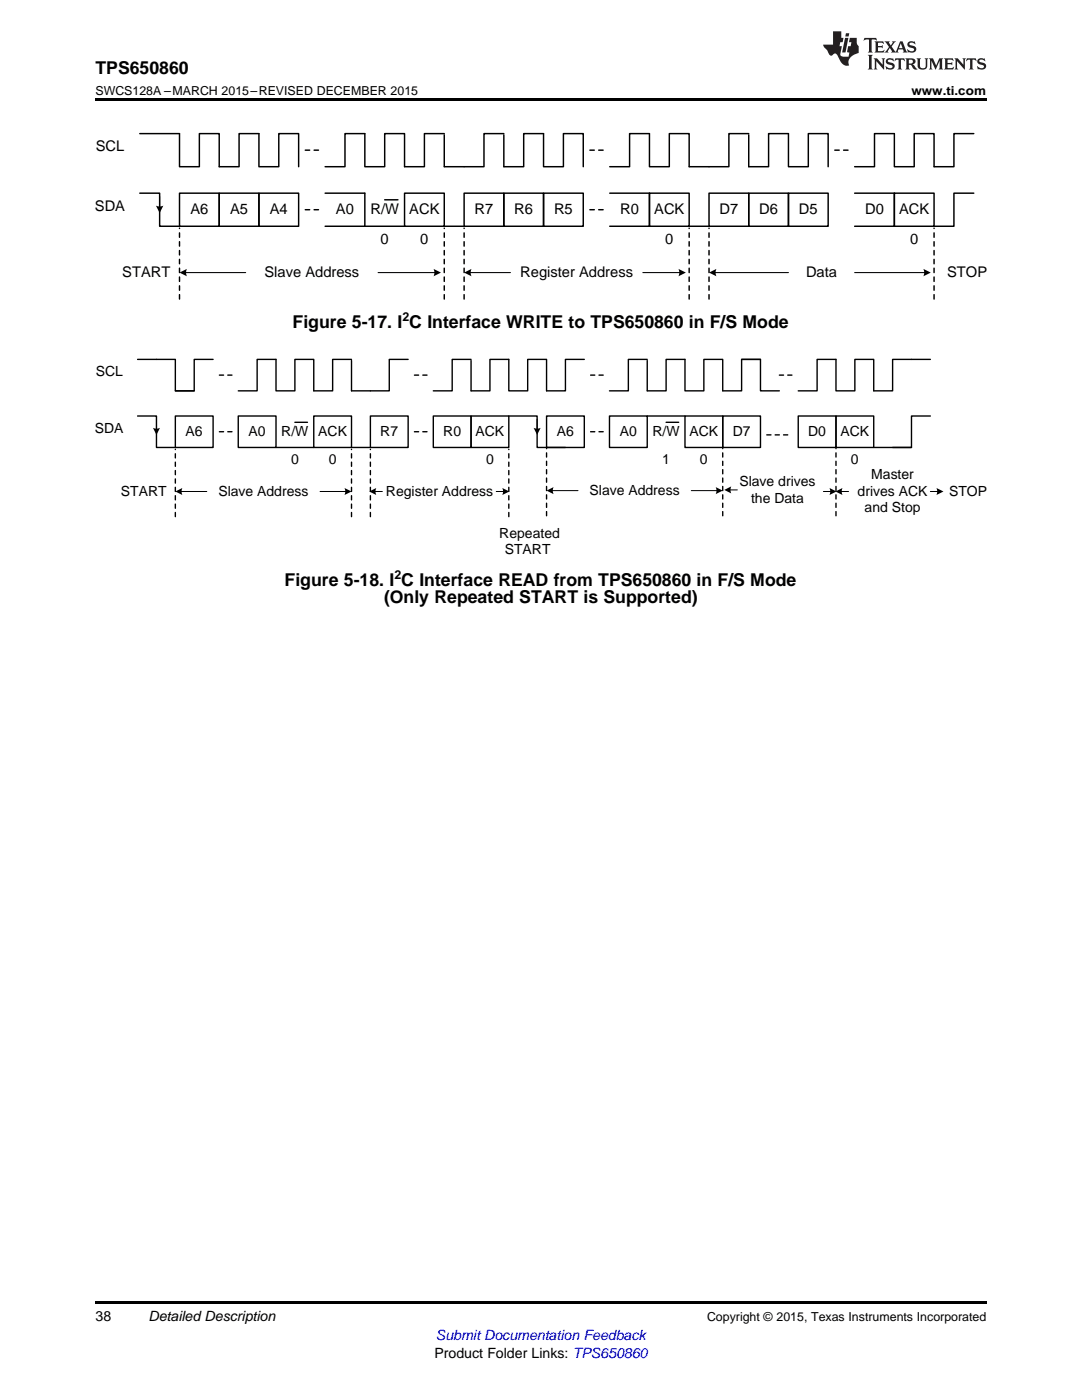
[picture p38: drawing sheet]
<svg xmlns="http://www.w3.org/2000/svg" width="216mm" height="279mm" viewBox="0 0 216 279" stroke-linecap="round" stroke-linejoin="round" font-family="sans-serif">
<defs><g id="words">
<g font-size="3.5">
<text x="19" y="14.8">TPS650860</text>
<text x="58.4" y="65.5">Figure 5-17. I C Interface WRITE to TPS650860 in F/S Mode</text>
<text x="56.8" y="116.9">Figure 5-18. I C Interface READ from TPS650860 in F/S Mode</text>
<text x="76.6" y="120.4">(Only Repeated START is Supported)</text>
</g>
<g font-size="2.9">
<text x="19.1" y="30.2">SCL</text>
<text x="18.9" y="42.1">SDA</text>
<text x="38" y="42.7">A6</text>
<text x="45.9" y="42.7">A5</text>
<text x="53.8" y="42.7">A4</text>
<text x="67" y="42.7">A0</text>
<text x="73.9" y="42.7">R/W</text>
<text x="81.7" y="42.7">ACK</text>
<text x="94.7" y="42.7">R7</text>
<text x="102.6" y="42.7">R6</text>
<text x="110.5" y="42.7">R5</text>
<text x="123.8" y="42.7">R0</text>
<text x="130.5" y="42.7">ACK</text>
<text x="143.6" y="42.7">D7</text>
<text x="151.5" y="42.7">D6</text>
<text x="159.4" y="42.7">D5</text>
<text x="172.6" y="42.7">D0</text>
<text x="179.4" y="42.7">ACK</text>
<text x="75.9" y="48.7">0</text>
<text x="83.9" y="48.7">0</text>
<text x="132.7" y="48.7">0</text>
<text x="181.6" y="48.7">0</text>
<text x="24.4" y="55.3">START</text>
<text x="52.8" y="55.3">Slave Address</text>
<text x="103.8" y="55.3">Register Address</text>
<text x="160.8" y="55.3">Data</text>
<text x="189" y="55.3">STOP</text>
</g>
<g font-size="2.8">
<text x="19.1" y="75.1">SCL</text>
<text x="18.9" y="86.4">SDA</text>
<text x="37" y="87">A6</text>
<text x="49.6" y="87">A0</text>
<text x="56.1" y="87">R/W</text>
<text x="63.5" y="87">ACK</text>
<text x="75.9" y="87">R7</text>
<text x="88.4" y="87">R0</text>
<text x="94.9" y="87">ACK</text>
<text x="111.1" y="87">A6</text>
<text x="123.7" y="87">A0</text>
<text x="130.2" y="87">R/W</text>
<text x="137.6" y="87">ACK</text>
<text x="146.2" y="87">D7</text>
<text x="161.3" y="87">D0</text>
<text x="167.7" y="87">ACK</text>
<text x="58.1" y="92.6">0</text>
<text x="65.6" y="92.6">0</text>
<text x="97" y="92.6">0</text>
<text x="132.1" y="92.6">1</text>
<text x="139.7" y="92.6">0</text>
<text x="169.8" y="92.6">0</text>
<text x="173.8" y="95.6">Master</text>
<text x="24.1" y="98.9">START</text>
<text x="43.6" y="98.9">Slave Address</text>
<text x="77" y="98.9">Register Address</text>
<text x="117.6" y="98.8">Slave Address</text>
<text x="147.5" y="97.1">Slave drives</text>
<text x="149.9" y="100.4">the Data</text>
<text x="171.1" y="98.9">drives ACK</text>
<text x="189.4" y="98.9">STOP</text>
<text x="99.6" y="107.3">Repeated</text>
<text x="172.5" y="102.3">and Stop</text>
<text x="100.7" y="110.6">START</text>
<text x="19" y="263.6">38</text>
<text x="29.6" y="263.6">Detailed Description</text>
<text x="86.7" y="270.9">Product Folder Links: TPS650860</text>
</g>
<text font-size="2.8" fill="#00f" x="87" y="267.4">Submit Documentation Feedback</text>
<g font-size="2.5">
<text x="19" y="19">SWCS128A –MARCH 2015–REVISED DECEMBER 2015</text>
<text x="181.9" y="19">www.ti.com</text>
<text x="80.3" y="64.1">2</text>
<text x="78.7" y="115.5">2</text>
<text x="141.1" y="263.6">Copyright © 2015, Texas Instruments Incorporated</text>
</g>
</g></defs>
<path d="M19 19.5h177.8v.5h-177.8zM19 259.7h177.8v.5h-177.8z" fill="#000"/>
<g fill="none" stroke="#000" stroke-width=".28">
<path d="M27.5 71.7h7.5v6.3h3.8M42.5 71.7h-3.7v6.3h-3.8M70.1 71.7h-3.7v6.3h-3.8v-6.3h-3.8v6.3h-3.7v-6.3h-3.8v6.3h-3.8M81.4 71.7h-3.7v6.3h-7.6v-6M94 71.7h-3.8v6.3h-3.7M116.6 71.7h-3.8v6.3h-3.7v-6.3h-3.8v6.3h-3.8v-6.3h-3.7v6.3h-3.8v-6M129.1 71.7h-3.7v6.3h-3.8M148 71.7h3.7v6.3h3.8M151.7 71.7h-3.7v6.3h-3.8v-6.3h-3.8v6.3h-3.7v-6.3h-3.8v6.3h-3.8v-6M185.6 71.7h-7.5v6.3h-3.8v-6.3h-3.7v6.3h-3.8v-6.3h-3.8v6.3h-3.7M27.5 83h3.7v6.3h3.8M35 83h7.5v6.3h-7.5z"/>
<path d="M47.5 83h7.6v6.3h-7.6zM55.1 89.3h7.5M58.8 84.3h2.6M62.6 83h7.5v6.3h-7.5zM70.1 89.3h3.8M73.9 83h7.5v6.3h-7.5zM86.5 83h7.5v6.3h-7.5zM94 83h7.5v6.3h-7.5zM101.5 83h5.7v6.3h5.6M109.1 83h7.5v6.3h-7.5zM121.6 83h7.5v6.3h-7.5zM129.1 83h7.6"/>
<path d="M132.9 84.3h2.5M136.7 83h7.5v6.3h-7.5zM144.2 83h7.5v6.3h-7.5zM159.3 83h7.5v6.3h-7.5zM166.8 83h7.5v6.3h-7.5zM174.3 89.3h7.6M185.6 83h-3.7v6.3h-3.8"/>
</g>
<g fill="none" stroke="#000" stroke-width=".28" stroke-dasharray=".8 .8">
<path d="M43.8 74.9h2.5M82.7 74.9h2.5M117.8 74.9h2.6M155.5 74.9h2.5M43.8 86.2h2.5M82.7 86.2h2.5M117.8 86.2h2.6M153 86.8h5M35 103.1v-13.4M70.1 103.1v-13.4M73.9 103.1v-13.4M101.5 103.1v-13.4"/>
<path d="M109.1 102.9v-13.4M144.2 102.9v-13.4M166.8 102.9v-13.4"/>
</g>
<path d="M31.2 83.7v2M36.1 98.1h5.2M63.9 98.1h5.2M74.7 98.1h1.6M99 98.1h1.6M107.2 83.7v2M110.1 97.9h5.2M137.9 97.9h5.2M145.6 97.8h1.5M164.3 98.1h1.5M167.8 98.1h1.5M185.6 98.1h1.6" fill="none" stroke="#000" stroke-width=".2"/>
<g fill="#000">
<path d="M31.1 41a1.66 1.66 0 0 0 1.5 0l-.7 1.5z" fill-rule="evenodd"/>
<path d="M35.8 54.4l1.5-.7a1.65 1.65 0 0 0 0 1.4z" fill-rule="evenodd"/>
<path d="M86.5 53.7l1.5 .7-1.5 .7a1.65 1.65 0 0 0 0-1.4z" fill-rule="evenodd"/>
<path d="M92.6 54.4l1.5-.7a1.65 1.65 0 0 0 0 1.4z" fill-rule="evenodd"/>
<path d="M135.4 53.7l1.5 .7-1.5 .7a1.65 1.65 0 0 0 0-1.4z" fill-rule="evenodd"/>
<path d="M141.5 54.4l1.5-.7a1.65 1.65 0 0 0 0 1.4z" fill-rule="evenodd"/>
<path d="M184.2 53.7l1.5 .7-1.5 .7a1.65 1.65 0 0 0 0-1.4z" fill-rule="evenodd"/>
<path d="M30.5 85.4a1.58 1.58 0 0 0 1.4 0l-.7 1.4z" fill-rule="evenodd"/>
<path d="M35 98.1l1.4-.7a1.58 1.58 0 0 0 0 1.4z" fill-rule="evenodd"/>
<path d="M68.7 97.4l1.4 .7-1.4 .7a1.58 1.58 0 0 0 0-1.4z" fill-rule="evenodd"/>
<path d="M73.7 98.1l1.4-.7a1.58 1.58 0 0 0 0 1.4z" fill-rule="evenodd"/>
<path d="M100.2 97.4l1.4 .7-1.4 .7a1.58 1.58 0 0 0 0-1.4z" fill-rule="evenodd"/>
<path d="M106.5 85.4a1.58 1.58 0 0 0 1.4 0l-.7 1.4z" fill-rule="evenodd"/>
<path d="M109.1 97.9l1.4-.7a1.58 1.58 0 0 0 0 1.4z" fill-rule="evenodd"/>
<path d="M142.8 97.2l1.4 .7-1.4 .7a1.58 1.58 0 0 0 0-1.4z" fill-rule="evenodd"/>
<path d="M144.5 97.8l1.4-.7a1.58 1.58 0 0 0 0 1.4z" fill-rule="evenodd"/>
<path d="M166.7 98.1l1.4-.7a1.58 1.58 0 0 0 0 1.4z" fill-rule="evenodd"/>
<path d="M165.5 97.4l1.4 .7-1.4 .7a1.58 1.58 0 0 0 0-1.4z" fill-rule="evenodd"/>
<path d="M186.8 97.4l1.5 .7-1.5 .7a1.58 1.58 0 0 0 0-1.4z" fill-rule="evenodd"/>
</g>
<g fill="none" stroke="#000" stroke-width=".29">
<path d="M27.9 26.7h7.9v6.6h4v-6.6h3.9v6.6h4v-6.6h4v6.6h3.9v-6.6h4v6.6M27.9 38.6h4v6.6h3.9M35.8 38.6h7.9v6.6h-7.9zM43.7 38.6h8v6.6h-8zM51.7 38.6h7.9v6.6h-7.9zM64.9 38.6h7.9v6.6h-7.9M76.8 39.9h2.6M80.7 38.6h7.9v6.6h-7.9zM88.6 26.7h-3.9v6.6h-4v-6.6h-3.9v6.6h-4v-6.6h-4v6.6h-3.9M92.6 38.6h7.9v6.6h-7.9zM100.5 38.6h8v6.6h-8zM100.5 26.9v6.4h4v-6.6h4v6.6h3.9v-6.6h4v6.6"/>
<path d="M100.5 26.7h-3.9v6.6h-8v-6.4M108.5 38.6h7.9v6.6h-7.9zM121.7 38.6h7.9v6.6h-7.9M129.6 38.6h7.9v6.6h-7.9zM141.5 38.6h7.9v6.6h-7.9zM149.4 38.6h7.9v6.6h-7.9zM149.4 26.7h-4v6.6h-7.9v-6.6h-3.9v6.6h-4v-6.6h-4v6.6h-3.9M149.4 26.9v6.4h4v-6.6h3.9v6.6h4v-6.6h4v6.6M157.3 38.6h8v6.6h-8zM170.5 38.6h8v6.6h-8M178.5 38.6h7.9v6.6h-7.9zM194.3 26.7h-4v6.6h-3.9v-6.6h-4v6.6h-3.9v-6.6h-4v6.6h-4"/>
<path d="M194.3 38.6h-4v6.6h-3.9M72.8 45.2h7.9M88.6 45.2h4M137.5 45.2h4"/>
</g>
<path d="M60.9 30h2.7M117.7 30h2.6M166.6 30h2.6M35.8 59.7v-14.2M60.9 41.9h2.7M88.6 59.7v-14.2M92.6 59.7v-14.2M117.7 41.9h2.6M137.5 59.7v-14.2M141.5 59.7v-14.2M186.4 59.7v-14.2" fill="none" stroke="#000" stroke-width=".29" stroke-dasharray=".9 .9"/>
<path d="M31.9 39.2v2.2M36.9 54.4h12.1M75.4 54.4h11.5M93.7 54.4h8.2M128.3 54.4h7.4M142.6 54.4h14.7M170.5 54.4h14.1" fill="none" stroke="#000" stroke-width=".21"/>
<g fill="#231f20">
<path d="M172.5 7.6l-.1 .5 .4-.2h.6v.1v2.1l-.2 .4h.9l-.2-.4v-2.1l.1-.1h.5l.5 .2-.2-.5zM174.5 8.3l.2 .3v1.5l-.2 .4h1.8l.2-.6a1.04 1.04 0 0 1-1.3 .2v-.7h.6l.3 .2v-.6l-.3 .2h-.6v-.6l.8-.1 .4 .3-.2-.5zM176.5 8.3l.9 1.1-.9 1.1h.8l-.2-.2 .4-.7 .5 .7-.2 .2h1.5l-.2-.2 .2-.4h.9l.1 .4-.2 .2h1l-.3-.3-.7-1.9h-.5l-.9 2-.8-1 .9-1h-.8l.1 .3-.4 .5-.3-.6 .1-.2zM179.7 8.6l.4 1h-.7zM181.3 8.4a.63 .63 0 0 0-.2 .7 .63 .63 0 0 0 .6 .4l.6 .2 .1 .2a.75 .75 0 0 1-.7 .4 .75 .75 0 0 1-.6-.5l.1 .7 .1-.1a1.11 1.11 0 0 0 1.5-.6 1.13 1.13 0 0 0-1.2-.8l-.1-.4a1.04 1.04 0 0 1 1.2 .2l-.2-.5-.2 .1-.4-.2zM173.2 10.9l.2 .4v2.2l-.2 .4h1l-.3-.4v-2.2l.3-.4zM174.3 11.6l.3 .4v1.5l-.3 .4h.8l-.2-.4v-1.3l1.5 1.7v-1.9l.2-.4h-.7l.2 .4v.9l-1.1-1.3zM177 11.8a.62 .62 0 0 0-.2 .7 .62 .62 0 0 0 .6 .4l.6 .1 .1 .3a.76 .76 0 0 1-.7 .3 .76 .76 0 0 1-.7-.4l.2 .7 .1-.1a1.11 1.11 0 0 0 1.5-.6 1.13 1.13 0 0 0-1.2-.8l-.1-.4a1.04 1.04 0 0 1 1.2 .2l-.2-.6-.2 .1-.5-.1zM178.7 11.6l-.2 .6a.61 .61 0 0 1 .8-.3v1.6l-.2 .4h.9l-.2-.4v-1.6a.63 .63 0 0 1 .7 .3l-.1-.6zM180.6 11.6l.3 .4v1.5l-.3 .4h1l-.2-.2-.1-.8 .6 .2a.76 .76 0 0 0 1.2 .7l-1-1a.58 .58 0 0 0 .6-.5 .58 .58 0 0 0-.5-.6zM181.4 11.9h.1a.45 .45 0 0 1 .5 .1 .45 .45 0 0 1 .1 .5l-.8 .2zM182.9 11.6l.2 .2a2.17 2.17 0 0 0 .3 1.9 .99 .99 0 0 0 1.6-.6v-1.1l.2-.4h-.7l.2 .2a1.92 1.92 0 0 1-.2 1.8 .6 .6 0 0 1-.9-.5v-1.1l.2-.4zM185.4 11.6l.2 .4v1.5l-.2 .4h.7l-.2-.4v-1.4l.8 1.8 .8-1.8v1.4l-.2 .4h.9l-.2-.4v-1.5l.2-.4h-.8l-.6 1.5-.6-1.5zM188.4 11.6l.2 .4v1.5l-.2 .4h1.8l.1-.6a1.04 1.04 0 0 1-1.2 .1v-.6h.5l.4 .2v-.6l-.4 .2h-.5v-.7h.8l.3 .3-.1-.6zM190.5 11.6l.2 .4v1.5l-.2 .4h.7l-.2-.4v-1.3l1.5 1.7v-1.9l.2-.4h-.7l.2 .4v.9l-1.1-1.3zM192.9 11.6l-.1 .6a.61 .61 0 0 1 .7-.3l.1 1.6-.3 .4h1l-.3-.4 .1-1.6a.63 .63 0 0 1 .7 .3l-.1-.6zM195.2 11.8a.62 .62 0 0 0-.2 .7 .62 .62 0 0 0 .6 .4l.6 .1 .1 .3a.76 .76 0 0 1-.7 .3 .76 .76 0 0 1-.6-.4l.1 .7 .1-.1a1.11 1.11 0 0 0 1.6-.6 1.13 1.13 0 0 0-1.3-.8l-.1-.4a1.04 1.04 0 0 1 1.2 .2l-.1-.6-.2 .1-.5-.1z"/>
<path d="M166.2 6.3v2.6h-1.9v.4l.8 .9a.91 .91 0 0 0 1 .8 .56 .56 0 0 1 .5-.3 .56 .56 0 0 1 .5 .3l.4 .8a1.53 1.53 0 0 0 1.9 1.2 1.54 1.54 0 0 1 1-2.1l.9-.3v-1.4a1.52 1.52 0 0 1-.4-1.6h-1.3l-.2 .8h.5l-.2 .8h-.5l-.1 1v.2l.4 .1-.2 .8a1.93 1.93 0 0 1-1.6-.3l.3-1.8h-.5l.2-.8h.4l.2-.8h-.4v-1.3zM168.6 7.6l-.6 2.9h.7l.6-2.9zM168.8 6.6l-.1 .7h.6l.2-.7z"/>
</g>
<use href="#words"/>
</svg>
